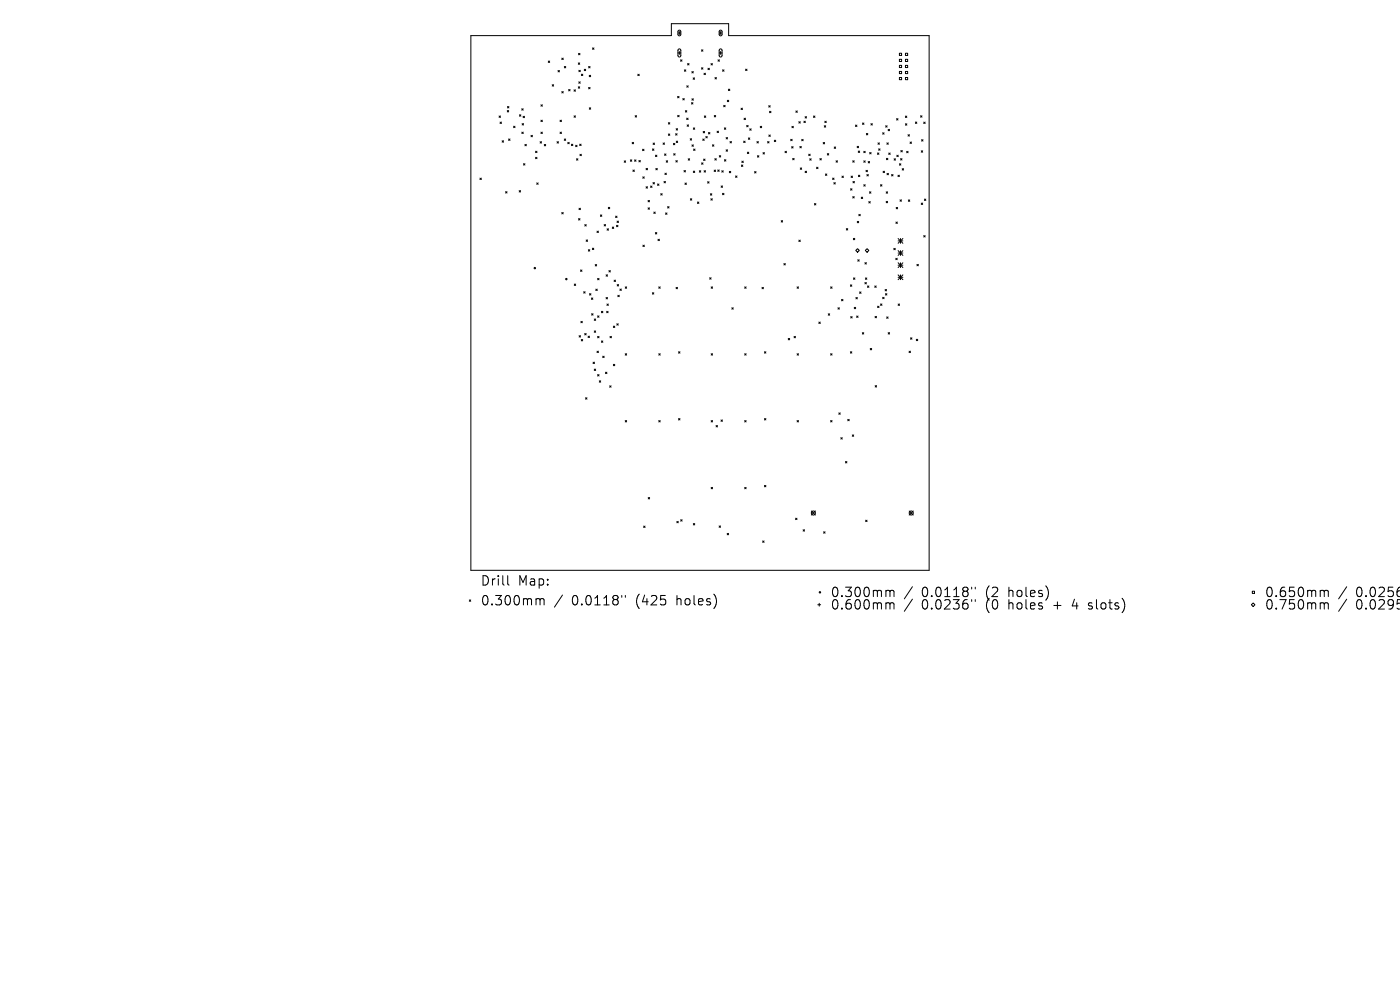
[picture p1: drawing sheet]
<svg xmlns="http://www.w3.org/2000/svg" width="297mm" height="210mm" viewBox="0 0 297 210" stroke-linecap="round" stroke-linejoin="round" font-family="sans-serif">
<defs><g id="words">
<g font-size="2.8">
<text x="101.9" y="124.5">Drill</text>
<text x="109.9" y="124.5">Map:</text>
<text x="101.9" y="128.7">0.300mm</text>
<text x="121.3" y="128.7">0.0118&quot;</text>
<text x="135" y="128.7">(425</text>
<text x="143.8" y="128.7">holes)</text>
<text x="176.1" y="126.9">0.300mm</text>
<text x="176.1" y="129.6">0.600mm</text>
<text x="195.5" y="126.9">0.0118&quot;</text>
<text x="195.5" y="129.6">0.0236&quot;</text>
<text x="209.3" y="126.9">(2</text>
<text x="209.3" y="129.6">(0</text>
<text x="214.2" y="126.9">holes)</text>
<text x="214.2" y="129.6">holes</text>
<text x="224" y="129.6">+</text>
<text x="228.2" y="129.6">4</text>
<text x="231.8" y="129.6">slots)</text>
<text x="268.2" y="126.9">0.650mm</text>
<text x="268.2" y="129.6">0.750mm</text>
<text x="287.7" y="126.9">0.0256&quot;</text>
<text x="287.7" y="129.6">0.0295&quot;</text>
</g>
</g></defs>
<g fill="none" stroke="#000" stroke-width=".21">
<path d="M99.9 7.6h42.5v-2.6h12.2v2.6h42.5v113.4h-97.2zM116.3 12.9l.3 .4M116.6 12.9l-.3 .4M117.1 18l.4 .3M117.5 18l-.4 .3M118.4 15l.3 .3M118.7 15l-.3 .3M119.2 12.3l.3 .3M119.2 19.4l.3 .3M119.5 12.3l-.3 .3M119.5 19.4l-.3 .3M119.7 14.1l.3 .3"/>
<path d="M120 14.1l-.3 .3M120.6 19l.3 .3M120.9 19l-.3 .3M121.8 19.1l.3 .3M122.1 19.1l-.3 .3M122.7 13.3l.3 .3M122.7 18.4l.3 .3M122.7 11.3l.3 .3M122.8 17.4l.3 .3M122.8 14.9l.3 .3M123 13.3l-.3 .3M123 18.4l-.3 .3"/>
<path d="M123 11.3l-.3 .3M123.1 17.4l-.3 .3M123.1 14.9l-.3 .3M123.3 15.7l.3 .3M123.6 15.7l-.3 .3M123.9 14.7l.3 .3M124.2 14.7l-.3 .3M124.9 14.1l.3 .3M124.9 18.5l.3 .3M125 16l.3 .3M125.2 14.1l-.3 .3M125.2 18.5l-.3 .3"/>
<path d="M125.3 16l-.3 .3M125.7 10.2l.3 .3M126 10.2l-.3 .3M135.3 15.7l.3 .4M135.6 15.7l-.3 .4M143.8 7h.6M143.8 11.2h.6M143.9 6.5l.3-.1 .2 .2v.8l-.2 .2-.4-.2zM143.9 10.5l.3-.1 .2 .2v1.2l-.2 .3-.4-.3zM144.1 6.7v.6M144.1 10.9v.6M144.4 12.7l.3 .3"/>
<path d="M144.7 12.7l-.3 .3M145.2 14.8l.3 .3M145.5 14.8l-.3 .3M145.7 18.2l.3 .3M145.9 13.5l.3 .3M146 18.2l-.3 .3M146.2 13.5l-.3 .3M146.8 15.2l.3 .3M147 16.5l.3 .3M147.1 15.2l-.3 .3M147.3 16.5l-.3 .3M148.8 10.6l.3 .3"/>
<path d="M148.8 14.4l.3 .3M149.1 10.6l-.3 .3M149.1 14.4l-.3 .3M149.4 15.5l.3 .3M149.7 15.5l-.3 .3M150.2 14.5l.3 .3M150.5 14.5l-.3 .3M150.8 13.5l.3 .3M151.1 13.5l-.3 .3M151.7 16.4l.3 .4M152 16.4l-.3 .4M152.3 12.7l.3 .3"/>
<path d="M152.6 7h.6M152.6 11.2h.6M152.6 12.7l-.3 .3M152.7 6.5l.3-.1 .2 .2v.8l-.2 .2-.4-.2zM152.7 10.5l.3-.1 .2 .2v1.2l-.3 .3-.3-.3zM152.9 6.7v.6M152.9 10.9v.6M153.3 14.8l.3 .3M153.6 14.8l-.3 .3M154.5 18.9l.3 .3M154.8 18.9l-.3 .3M158.2 14.7l.3 .3"/>
<path d="M158.5 14.7l-.3 .3M190.8 11.3h.5v.5h-.5zM190.8 12.6h.5v.4h-.5zM190.8 13.9h.5v.4h-.5zM190.8 15.2h.5v.4h-.5zM190.8 16.4h.5v.5h-.5zM192.1 11.3h.5v.5h-.5zM192.1 12.6h.5v.4h-.5zM192.1 13.9h.5v.4h-.5zM192.1 15.2h.5v.4h-.5zM192.1 16.4h.5v.5h-.5zM101.8 37.8l.3 .3"/>
<path d="M102.1 37.8l-.3 .3M105.9 24.6l.3 .3M106.1 25.9l.3 .3M106.2 24.6l-.3 .3M106.4 25.9l-.3 .3M106.5 29.9l.3 .3M106.8 29.9l-.3 .3M107.6 23.4l.3 .3M107.7 22.6l.3 .3M107.9 29.5l.3 .3M107.9 23.4l-.3 .3M108 22.6l-.3 .3"/>
<path d="M108.2 29.5l-.3 .3M109 26.8l.3 .3M109.3 26.8l-.3 .3M110.2 24.3l.3 .4M110.5 24.3l-.3 .4M110.7 23.1l.3 .3M110.7 28l.3 .3M110.8 26.2l.3 .3M111 24.7l.3 .3M111 23.1l-.3 .3M111 28l-.3 .3M111.1 34.7l.3 .3"/>
<path d="M111.1 26.2l-.3 .3M111.3 24.7l-.3 .3M111.4 30.6l.3 .3M111.4 34.7l-.3 .3M111.7 30.6l-.3 .3M112.6 28.7l.4 .3M113 28.7l-.4 .3M113.6 33.4l.3 .3M113.6 32.1l.3 .3M113.9 38.8l.3 .3M113.9 32.1l-.3 .3M113.9 33.4l-.3 .3"/>
<path d="M114.2 38.8l-.3 .3M114.6 30.1l.3 .3M114.8 22.2l.3 .3M114.8 25.5l.3 .3M114.8 28l.3 .3M114.9 30.1l-.3 .3M115.1 22.2l-.3 .3M115.1 25.5l-.3 .3M115.1 28l-.3 .3M115.5 30.6l.3 .3M115.8 30.6l-.3 .3M118.2 30.1l.3 .3"/>
<path d="M118.5 30.1l-.3 .3M118.8 25.5l.3 .3M118.8 28l.3 .3M119.1 25.5l-.3 .3M119.1 28l-.3 .3M119.7 29.5l.3 .3M120 29.5l-.3 .3M120.5 30.2l.3 .3M120.8 30.2l-.3 .3M121.2 30.6l.3 .3M121.5 30.6l-.3 .3M121.8 24.6l.3 .3"/>
<path d="M122.1 24.6l-.3 .3M122.1 30.8l.3 .3M122.3 33.7l.3 .3M122.4 30.8l-.3 .3M122.6 33.7l-.3 .3M123 30.6l.3 .3M123 32.7l.3 .3M123.3 30.6l-.3 .3M123.3 32.7l-.3 .3M125 22.9l.3 .3M125.3 22.9l-.3 .3M132.4 34.1l.3 .3"/>
<path d="M132.7 34.1l-.3 .3M133.7 33.9l.3 .3M134 33.9l-.3 .3M134.1 30.2l.3 .3M134.3 36.1l.3 .3M134.4 30.2l-.3 .3M134.6 36.1l-.3 .3M134.6 33.9l.3 .3M134.7 24.5l.3 .3M134.9 33.9l-.3 .3M135 24.5l-.3 .3M135.5 34l.3 .3"/>
<path d="M135.8 34l-.3 .3M136.3 31.7l.3 .3M136.4 37.5l.3 .3M136.6 31.7l-.3 .3M136.7 37.5l-.3 .3M137.1 39.6l.3 .3M137.1 35.7l.3 .3M137.4 39.6l-.3 .3M137.4 35.7l-.3 .3M138 39.5l.3 .3M138.3 39.5l-.3 .3M138.4 31.6l.3 .3"/>
<path d="M138.5 38.7l.3 .3M138.6 30.3l.3 .3M138.7 31.6l-.3 .3M138.8 38.7l-.3 .3M138.9 30.3l-.3 .3M139.1 32.9l.3 .3M139.1 35.7l.3 .3M139.4 32.9l-.3 .3M139.4 35.7l-.3 .3M139.5 39l.3 .3M139.8 39l-.3 .3M140.7 30.3l.3 .3"/>
<path d="M140.9 38.5l.3 .3M141 30.3l-.3 .3M141 32.7l.3 .3M141.1 36.7l.3 .3M141.2 38.5l-.3 .3M141.3 32.7l-.3 .3M141.3 34.1l.3 .3M141.4 36.7l-.3 .3M141.6 34.1l-.3 .3M141.8 26l.3 .3M141.8 28.4l.3 .3M142.1 26l-.3 .3"/>
<path d="M142.1 28.4l-.3 .3M142.9 30.4l.3 .3M142.9 32.6l.3 .3M143.2 30.4l-.3 .3M143.2 32.6l-.3 .3M143.3 28.4l.3 .3M143.4 34.1l.3 .3M143.4 27.3l.3 .3M143.5 29.9l.3 .3M143.6 28.4l-.3 .3M143.7 34.1l-.3 .3M143.7 27.3l-.3 .3"/>
<path d="M143.8 20.4l.3 .4M143.8 29.9l-.3 .3M143.8 24.5l.3 .3M144.1 20.4l-.3 .4M144.1 24.5l-.3 .3M144.9 20.9l.3 .3M145.1 36.2l.3 .3M145.2 20.9l-.3 .3M145.3 38.8l.3 .3M145.4 23.5l.3 .3M145.4 36.2l-.3 .3M145.6 38.8l-.3 .3"/>
<path d="M145.7 25.1l.3 .3M145.7 23.5l-.3 .3M145.8 26.5l.3 .3M146 25.1l-.3 .3M146 33.7l.3 .3M146.1 26.5l-.3 .3M146.3 33.7l-.3 .3M146.4 29.4l.3 .3M146.7 21.8l.3 .3M146.7 29.4l-.3 .3M146.8 21l.3 .3M146.8 30.7l.3 .3"/>
<path d="M147 21.8l-.3 .3M147.1 36.3l.3 .3M147.1 27.1l.3 .3M147.1 21l-.3 .3M147.1 30.7l-.3 .3M147.1 31.6l.3 .3M147.4 27.1l-.3 .3M147.4 36.3l-.3 .3M147.4 31.6l-.3 .3M148.4 36.2l.3 .3M148.7 36.2l-.3 .3M148.8 34.5l.3 .3"/>
<path d="M149.1 29.5l.3 .3M149.1 34.5l-.3 .3M149.2 27.9l.3 .3M149.3 33.7l.3 .3M149.4 36.2l.3 .3M149.4 29.5l-.3 .3M149.4 24.6l.3 .3M149.5 27.9l-.3 .3M149.6 33.7l-.3 .3M149.7 36.2l-.3 .3M149.7 24.6l-.3 .3M149.7 29l.3 .3"/>
<path d="M150 29l-.3 .3M150.1 38.5l.3 .3M150.3 28.1l.3 .3M150.4 38.5l-.3 .3M150.6 28.1l-.3 .3M151.1 30.7l.3 .3M151.4 30.7l-.3 .3M151.5 36.1l.3 .3M151.5 24.5l.3 .3M151.7 33.7l.3 .3M151.8 36.1l-.3 .3M151.8 24.5l-.3 .3"/>
<path d="M152 33.7l-.3 .3M152.1 27.8l.3 .3M152.3 36l.3 .4M152.4 27.8l-.3 .3M152.6 36l-.3 .4M152.6 33l.3 .3M152.9 33l-.3 .3M153 39.4l.3 .3M153.1 36.2l.3 .3M153.3 39.4l-.3 .3M153.4 36.2l-.3 .3M153.5 22.3l.3 .3"/>
<path d="M153.7 27.1l.3 .3M153.7 33.9l.3 .3M153.8 22.3l-.3 .3M154 27.1l-.3 .3M154 33.9l-.3 .3M154 31.8l.3 .3M154 29.2l.3 .3M154.3 21.3l.3 .3M154.3 31.8l-.3 .3M154.3 29.2l-.3 .3M154.6 21.3l-.3 .3M154.7 36.3l.3 .4"/>
<path d="M154.9 30l.3 .3M155 36.3l-.3 .4M155.2 30l-.3 .3M156 37.3l.4 .3M156.4 37.3l-.4 .3M157.2 22.9l.3 .3M157.3 35l.3 .3M157.4 34.2l.3 .3M157.5 22.9l-.3 .3M157.6 35l-.3 .3M157.7 34.2l-.3 .3M157.8 29.9l.3 .3"/>
<path d="M157.8 25.1l.4 .3M158.1 29.9l-.3 .3M158.2 25.1l-.4 .3M158.4 26.6l.3 .3M158.5 32.3l.4 .3M158.7 26.6l-.3 .3M158.8 29.3l.3 .3M158.9 32.3l-.4 .3M159.1 27.3l.3 .3M159.1 29.3l-.3 .3M159.4 27.3l-.3 .3M160.1 36.4l.3 .3"/>
<path d="M160.4 36.4l-.3 .3M160.6 30l.3 .3M160.7 33l.3 .3M160.9 30l-.3 .3M161 33l-.3 .3M161.3 26.8l.3 .3M161.6 26.8l-.3 .3M161.9 32.4l.3 .3M162.2 32.4l-.3 .3M162.8 30l.3 .3M163.1 22.4l.3 .3M163.1 28.6l.3 .3"/>
<path d="M163.1 30l-.3 .3M163.2 23.6l.4 .3M163.4 22.4l-.3 .3M163.4 28.6l-.3 .3M163.6 23.6l-.4 .3M164.3 29.7l.3 .3M164.6 29.7l-.3 .3M166.5 32.1l.3 .3M166.8 32.1l-.3 .3M167.7 29.5l.3 .4M167.9 31.1l.3 .3M168 26.8l.3 .3"/>
<path d="M168 29.5l-.3 .4M168.2 33.6l.3 .3M168.2 31.1l-.3 .3M168.3 26.8l-.3 .3M168.5 33.6l-.3 .3M168.8 23.5l.3 .3M169.1 23.5l-.3 .3M169.5 25.8l.3 .3M169.7 31.1l.3 .3M169.8 35.6l.3 .3M169.8 25.8l-.3 .3M170 31.1l-.3 .3"/>
<path d="M170.1 35.6l-.3 .3M170.1 29.6l.3 .3M170.4 29.6l-.3 .3M170.5 25.7l.3 .3M170.8 24.7l.3 .3M170.8 36.3l.3 .3M170.8 25.7l-.3 .3M171.1 24.7l-.3 .3M171.1 36.3l-.3 .3M171.6 32.7l.3 .3M171.8 33.7l.3 .3M171.9 32.7l-.3 .3"/>
<path d="M172.1 33.7l-.3 .3M172.6 24.6l.3 .3M172.9 24.6l-.3 .3M173.2 35.5l.3 .3M173.5 35.5l-.3 .3M173.9 33.6l.3 .3M174.2 33.6l-.3 .3M174.6 30.2l.3 .3M174.9 26.7l.3 .3M174.9 30.2l-.3 .3M175 25.7l.3 .3M175.1 36.9l.3 .3"/>
<path d="M175.2 26.7l-.3 .3M175.3 25.7l-.3 .3M175.4 36.9l-.3 .3M175.5 32.6l.3 .3M175.8 32.6l-.3 .3M176.6 37.8l.3 .3M176.9 38.7l.3 .3M176.9 37.8l-.3 .3M177 31.2l.3 .3M177.2 38.7l-.3 .3M177.3 31.2l-.3 .3M177.4 34.1l.3 .3"/>
<path d="M177.7 34.1l-.3 .3M178.6 37.4l.3 .3M178.9 37.4l-.3 .3M180.6 37.4l.3 .3M180.9 37.4l-.3 .3M180.9 34.1l.3 .3M181 38.5l.3 .3M181.2 34.1l-.3 .3M181.3 38.5l-.3 .3M181.5 26.5l.3 .3M181.8 26.5l-.3 .3M181.8 31l.3 .3"/>
<path d="M182.1 32l.3 .3M182.1 37.2l.3 .3M182.1 31l-.3 .3M182.4 32l-.3 .3M182.4 37.2l-.3 .3M183 26.1l.3 .3M183.2 32.1l.4 .3M183.2 34.1l.4 .3M183.2 39.2l.4 .3M183.3 26.1l-.3 .3M183.6 32.1l-.4 .3M183.6 34.1l-.4 .3"/>
<path d="M183.6 39.2l-.4 .3M183.7 36.1l.3 .3M183.8 28.3l.3 .3M183.9 37l.3 .3M184 36.1l-.3 .3M184.1 28.3l-.3 .3M184.2 34.3l.3 .3M184.2 37l-.3 .3M184.5 34.3l-.3 .3M184.5 32.3l.3 .4M184.8 26.2l.3 .3M184.8 32.3l-.3 .4"/>
<path d="M185.1 26.2l-.3 .3M186.2 32.4l.3 .3M186.3 30.3l.3 .3M186.4 31.6l.3 .3M186.5 32.4l-.3 .3M186.6 30.3l-.3 .3M186.7 31.6l-.3 .3M186.8 39.2l.3 .3M187.1 39.2l-.3 .3M187.3 28.2l.3 .3M187.3 36.3l.3 .3M187.6 28.2l-.3 .3"/>
<path d="M187.6 36.3l-.3 .3M187.9 26.7l.3 .3M188 33.6l.4 .3M188.1 30.3l.4 .3M188.2 36.8l.3 .3M188.2 26.7l-.3 .3M188.4 33.6l-.4 .3M188.4 27.4l.3 .3M188.5 30.3l-.4 .3M188.5 36.8l-.3 .3M188.5 32.5l.3 .3M188.7 27.4l-.3 .3"/>
<path d="M188.8 32.5l-.3 .3M189.1 37l.3 .3M189.4 37l-.3 .3M189.7 33.7l.3 .3M190 33.7l-.3 .3M190.2 25.2l.3 .3M190.3 32.9l.3 .3M190.5 37.2l.3 .3M190.5 25.2l-.3 .3M190.6 32.9l-.3 .3M190.8 37.2l-.3 .3M190.8 34.7l.3 .3"/>
<path d="M191.1 33.6l.3 .3M191.1 31.9l.3 .3M191.1 34.7l-.3 .3M191.4 33.6l-.3 .3M191.4 35.8l.3 .3M191.4 31.9l-.3 .3M191.7 35.8l-.3 .3M192.1 24.6l.3 .3M192.1 26.3l.3 .3M192.3 32.1l.4 .3M192.4 24.6l-.3 .3M192.4 26.3l-.3 .3"/>
<path d="M192.6 28.6l.3 .3M192.7 32.1l-.4 .3M192.9 28.6l-.3 .3M193.1 30.1l.3 .3M193.4 30.1l-.3 .3M194.2 25.9l.3 .3M194.5 25.9l-.3 .3M195.3 24.6l.3 .3M195.4 32l.3 .3M195.5 29.6l.3 .3M195.6 24.6l-.3 .3M195.7 32l-.3 .3"/>
<path d="M195.8 29.6l-.3 .3M196 25.9l.3 .3M196.3 25.9l-.3 .3M107.3 40.6l.3 .4M107.6 40.6l-.3 .4M110.1 40.4l.3 .3M110.4 40.4l-.3 .3M119.2 45.1l.3 .3M119.5 45.1l-.3 .3M122.7 46.4l.3 .3M122.8 44.2l.3 .3M123 46.4l-.3 .3"/>
<path d="M123.1 44.2l-.3 .3M123.2 57.3l.3 .3M123.5 57.3l-.3 .3M124.1 47.6l.3 .3M124.3 50.9l.4 .3M124.4 47.6l-.3 .3M124.7 50.9l-.4 .3M124.8 53l.3 .3M125.1 53l-.3 .3M125.7 52.6l.3 .3M126 52.6l-.3 .3M126.3 56.1l.3 .3"/>
<path d="M126.6 56.1l-.3 .3M126.7 49l.3 .3M126.8 59.1l.3 .3M127 49l-.3 .3M127.1 59.1l-.3 .3M127.4 45.6l.3 .3M127.7 45.6l-.3 .3M128.2 47.6l.3 .3M128.5 47.6l-.3 .3M128.6 58.3l.3 .3M128.8 48.5l.3 .3M128.9 58.3l-.3 .3"/>
<path d="M129 44l.4 .3M129.1 48.5l-.3 .3M129.2 57.4l.3 .3M129.4 44l-.4 .3M129.5 57.4l-.3 .3M129.9 48.2l.3 .3M130.2 48.2l-.3 .3M130.3 59.4l.3 .3M130.6 59.4l-.3 .3M130.6 45.8l.3 .4M130.8 47.8l.3 .3M130.9 45.8l-.3 .4"/>
<path d="M130.9 46.9l.3 .3M131.1 47.8l-.3 .3M131.2 46.9l-.3 .3M136.4 52l.3 .3M136.7 52l-.3 .3M137.5 42.5l.3 .3M137.5 44.1l.3 .3M137.8 42.5l-.3 .3M137.8 44.1l-.3 .3M138.7 45l.3 .3M139 45l-.3 .3M139 49.3l.3 .3"/>
<path d="M139.3 49.3l-.3 .3M139.6 50.7l.3 .4M139.9 50.7l-.3 .4M140.2 41.1l.3 .3M140.5 41.1l-.3 .3M141.2 45.2l.3 .3M141.5 45.2l-.3 .3M141.6 43.8l.3 .3M141.9 43.8l-.3 .3M146.5 42.2l.3 .3M146.8 42.2l-.3 .3M148 42.9l.3 .3"/>
<path d="M148.3 42.9l-.3 .3M150.6 58.9l.3 .3M150.7 41.1l.3 .3M150.8 42.2l.3 .3M150.9 58.9l-.3 .3M151 41.1l-.3 .3M151.1 42.2l-.3 .3M153.3 41l.3 .3M153.6 41l-.3 .3M165.7 46.8l.3 .3M166 46.8l-.3 .3M166.3 55.9l.3 .3"/>
<path d="M166.6 55.9l-.3 .3M169.5 50.9l.3 .3M169.8 50.9l-.3 .3M172.8 43.2l.3 .3M173.1 43.2l-.3 .3M179.5 48.5l.3 .3M179.8 48.5l-.3 .3M180.4 40l.3 .3M180.7 40l-.3 .3M180.9 41.7l.3 .3M181 50.6l.3 .3M181.1 59l.3 .3"/>
<path d="M181.2 41.7l-.3 .3M181.3 50.6l-.3 .3M181.4 59l-.3 .3M181.9 47l.3 .3M181.9 52.7l.4 .4-.4 .4-.4-.4zM182 55.1l.3 .3M182.2 47l-.3 .3M182.2 45.5l.3 .3M182.3 55.1l-.3 .3M182.5 45.5l-.3 .3M182.7 41.8l.3 .3M183 41.8l-.3 .3"/>
<path d="M183.5 59.9l.3 .3M183.5 55.7l.3 .3M183.6 59l.3 .3M183.8 59.9l-.3 .3M183.8 55.7l-.3 .3M183.9 59l-.3 .3M183.9 52.7l.4 .4-.4 .4-.3-.4zM184.3 42.8l.3 .3M184.5 40.7l.3 .3M184.6 42.8l-.3 .3M184.8 40.7l-.3 .3M188 40.7l.3 .3"/>
<path d="M188 42.7l.3 .3M188.3 40.7l-.3 .3M188.3 42.7l-.3 .3M189.6 52.7l.3 .3M189.9 52.7l-.3 .3M190 54.8l.3 .3M190.1 47.1l.3 .3M190.1 44l.3 .3M190.3 54.8l-.3 .3M190.4 47.1l-.3 .3M190.4 44l-.3 .3M190.5 50.6l1 1"/>
<path d="M190.5 51.1h1M190.5 53.2l1 1M190.5 53.7h1M190.5 55.7l1 1.1M190.5 56.2h1M190.5 58.3l1 1M190.5 58.8h1M190.9 42.4l.3 .3M191 50.6v1M191 53.2v1M191 55.7v1.1M191 58.3v1"/>
<path d="M191.2 42.4l-.3 .3M191.5 50.6l-1 1M191.5 53.2l-1 1M191.5 55.7l-1 1.1M191.5 58.3l-1 1M192.7 42.4l.3 .3M193 42.4l-.3 .3M194.5 56.1l.3 .3M194.8 56.1l-.3 .3M195.4 43.1l.3 .3M195.7 43.1l-.3 .3M196 50l.3 .3"/>
<path d="M196.1 42.2l.3 .3M196.3 50l-.3 .3M196.4 42.2l-.3 .3M121.8 60.3l.3 .3M122.1 60.3l-.3 .3M122.9 71.2l.3 .3M123.2 71.2l-.3 .3M123.2 68.2l.3 .3M123.3 72l.3 .3M123.5 68.2l-.3 .3M123.6 72l-.3 .3M123.8 61.9l.3 .3"/>
<path d="M124 70.7l.3 .4M124.1 61.9l-.3 .3M124.3 70.7l-.3 .4M124.8 71.3l.3 .3M125.1 71.3l-.3 .3M125.1 62.3l.3 .3M125.4 62.3l-.3 .3M125.5 63.2l.3 .3M125.5 66.5l.3 .4M125.8 63.2l-.3 .3M125.8 66.5l-.3 .4M125.8 76.8l.3 .3"/>
<path d="M126.1 67.7l.3 .3M126.1 70.2l.3 .3M126.1 78.3l.3 .3M126.1 76.8l-.3 .3M126.4 67.7l-.3 .3M126.4 70.2l-.3 .3M126.4 78.3l-.3 .3M126.4 61.3l.3 .3M126.7 74.5l.3 .3M126.7 61.3l-.3 .3M126.8 67l.3 .3M126.8 71.4l.3 .3"/>
<path d="M126.8 79.5l.3 .3M127 74.5l-.3 .3M127.1 67l-.3 .3M127.1 71.4l-.3 .3M127.1 79.5l-.3 .3M127.6 66l.3 .3M127.6 72.3l.3 .3M127.9 75.6l.3 .3M127.9 66l-.3 .3M127.9 72.3l-.3 .3M128.2 75.6l-.3 .3M128.4 79l.4 .3"/>
<path d="M128.6 63.1l.3 .3M128.7 66l.3 .3M128.8 79l-.4 .3M128.8 64.5l.3 .3M128.9 63.1l-.3 .3M129 66l-.3 .3M129.1 64.5l-.3 .3M129.4 71.4l.3 .3M129.7 71.4l-.3 .3M130.1 69.2l.3 .3M130.1 77.3l.3 .3M130.4 77.3l-.3 .3"/>
<path d="M130.4 69.2l-.3 .3M130.9 68.7l.3 .3M130.9 60.4l.3 .3M131.1 62.6l.3 .3M131.2 68.7l-.3 .3M131.2 60.4l-.3 .3M131.4 62.6l-.3 .3M131.5 61.3l.3 .3M131.8 61.3l-.3 .3M132.6 60.9l.3 .3M132.6 75l.3 .3M132.9 60.9l-.3 .3"/>
<path d="M132.9 75l-.3 .3M138.4 62.1l.3 .3M138.7 62.1l-.3 .3M139.8 60.9l.3 .3M139.8 75l.3 .3M140.1 60.9l-.3 .3M140.1 75l-.3 .3M143.4 61l.3 .3M143.7 61l-.3 .3M143.9 74.6l.4 .3M144.3 74.6l-.4 .3M150.9 60.9l.3 .3"/>
<path d="M150.9 75l.3 .3M151.2 60.9l-.3 .3M151.2 75l-.3 .3M155.3 65.3l.3 .3M155.6 65.3l-.3 .3M158 60.9l.3 .3M158 75l.3 .3M158.3 60.9l-.3 .3M158.3 75l-.3 .3M161.7 61l.3 .3M162 61l-.3 .3M162.2 74.6l.3 .3"/>
<path d="M162.5 74.6l-.3 .3M167.2 71.8l.3 .3M167.5 71.8l-.3 .3M168.5 71.4l.3 .3M168.8 71.4l-.3 .3M169.1 60.9l.3 .3M169.1 75l.3 .3M169.4 60.9l-.3 .3M169.4 75l-.3 .3M173.7 68.3l.3 .3M174 68.3l-.3 .3M175.7 66.6l.3 .3"/>
<path d="M176 66.6l-.3 .3M176.2 60.9l.3 .3M176.2 75l.3 .3M176.5 60.9l-.3 .3M176.5 75l-.3 .3M177.8 65.3l.3 .3M178.1 65.3l-.3 .3M178.5 63.5l.3 .3M178.8 63.5l-.3 .3M180.4 74.6l.3 .3M180.4 60.4l.3 .3M180.5 67.2l.3 .3"/>
<path d="M180.7 60.4l-.3 .3M180.7 74.6l-.3 .3M180.8 67.2l-.3 .3M181.2 65.2l.3 .3M181.5 65.2l-.3 .3M181.6 63.1l.3 .3M181.7 67l.3 .3M181.9 63.1l-.3 .3M182 67l-.3 .3M182.4 61.9l.3 .3M182.7 61.9l-.3 .3M182.9 70.6l.3 .3"/>
<path d="M183.2 70.6l-.3 .3M184 60.7l.3 .3M184.3 60.7l-.3 .3M184.6 73.9l.3 .3M184.9 73.9l-.3 .3M185.6 60.7l.3 .3M185.6 67.1l.3 .3M185.9 60.7l-.3 .3M185.9 67.1l-.3 .3M186.2 64.9l.3 .4M186.5 64.9l-.3 .4M186.8 64.5l.3 .3"/>
<path d="M187.1 64.5l-.3 .3M187.3 63.1l.3 .3M187.6 63.1l-.3 .3M187.8 61.4l.3 .3M187.8 62.3l.3 .3M188.1 61.4l-.3 .3M188.1 67.2l.3 .3M188.1 62.3l-.3 .3M188.4 67.2l-.3 .3M188.4 70.6l.3 .3M188.7 70.6l-.3 .3M190.5 64.5l.3 .3"/>
<path d="M190.8 64.5l-.3 .3M192.9 74.5l.3 .3M193.2 74.5l-.3 .3M193.2 71.7l.3 .3M193.5 71.7l-.3 .3M194.4 72l.3 .3M194.7 72l-.3 .3M124.2 84.4l.3 .3M124.5 84.4l-.3 .3M127.1 80.8l.3 .3M127.4 80.8l-.3 .3M129.3 81.8l.3 .3"/>
<path d="M129.6 81.8l-.3 .3M132.6 89.2l.3 .3M132.9 89.2l-.3 .3M139.8 89.2l.3 .3M140.1 89.2l-.3 .3M143.9 88.8l.4 .3M144.3 88.8l-.4 .3M150.9 89.2l.3 .3M151.2 89.2l-.3 .3M151.9 90.3l.3 .3M152.2 90.3l-.3 .3M153 89.1l.3 .3"/>
<path d="M153.3 89.1l-.3 .3M158 89.2l.3 .3M158.3 89.2l-.3 .3M162.2 88.8l.3 .3M162.5 88.8l-.3 .3M169.1 89.2l.3 .3M169.4 89.2l-.3 .3M176.2 89.2l.3 .3M176.5 89.2l-.3 .3M177.9 87.6l.4 .3M178.3 87.6l-.4 .3M178.4 92.8l.3 .3"/>
<path d="M178.7 92.8l-.3 .3M179.4 97.9l.3 .3M179.7 97.9l-.3 .3M179.8 89l.4 .3M180.2 89l-.4 .3M180.8 92.3l.3 .3M181.1 92.3l-.3 .3M185.7 81.8l.3 .3M186 81.8l-.3 .3M136.5 111.6l.4 .3M136.9 111.6l-.4 .3M137.5 105.5l.3 .3"/>
<path d="M137.8 105.5l-.3 .3M143.6 110.6l.3 .3M143.9 110.6l-.3 .3M144.4 110.2l.3 .3M144.7 110.2l-.3 .3M147.1 111.1l.3 .3M147.4 111.1l-.3 .3M150.9 103.4l.3 .3M151.2 103.4l-.3 .3M152.6 111.6l.3 .3M152.9 111.6l-.3 .3M154.3 113.1l.3 .3"/>
<path d="M154.6 113.1l-.3 .3M158 103.4l.3 .3M158.3 103.4l-.3 .3M161.8 114.8l.3 .3M162.1 114.8l-.3 .3M162.2 103l.3 .3M162.5 103l-.3 .3M168.8 109.9l.3 .3M169.1 109.9l-.3 .3M170.4 112.4l.3 .3M170.7 112.4l-.3 .3M172.1 108.4l.9 .9"/>
<path d="M173 108.4l-.9 .9M174.7 112.8l.3 .3M175 112.8l-.3 .3M183.6 110.3l.3 .3M183.9 110.3l-.3 .3M192.9 108.4l.8 .9M193.7 108.4l-.8 .9M99.6 127.3l.3 .3M99.9 127.3l-.3 .3M107.7 122.1v1.7l.3 .3M114 127h.3l.3 .3M114.6 127.3l.3-.3 .4 .1 .1 1.2"/>
<path d="M114.6 127.3v1M119.3 126.2l-1.7 2.6M131.9 126.3v.4M132.7 126.3v.4M173.5 128.3h.6M173.8 128v.6M188.2 125.2h.3l.3 .3M188.2 127.9h.3l.3 .3M188.8 125.5l.3-.3 .5 .1 .1 1.3M188.8 125.5v1.1M188.8 128.2v1M188.8 128.2l.3-.3 .5 .1 .1 1.2"/>
<path d="M193.6 124.5l-1.8 2.5M193.6 127.1l-1.8 2.6M206.1 124.6v.3M206.1 127.2v.4M206.9 124.6v.3M206.9 127.2v.4M230.9 129.1l.2 .1M231 128v.4M265.7 125.4h.4v.5h-.4zM265.9 127.9l.3 .4-.3 .4-.4-.4zM280.4 125.2h.2l.3 .3M280.4 127.9h.2l.3 .3"/>
<path d="M280.9 125.5l.3-.3 .5 .1 .1 1.3M280.9 128.2l.3-.3 .5 .1 .1 1.2M280.9 125.5v1.1M280.9 128.2v1M285.7 124.5l-1.7 2.5M285.7 127.1l-1.7 2.6"/>
<circle cx="113.5" cy="56.9" r=".15"/>
<circle cx="120.1" cy="59.2" r=".15"/>
<circle cx="172.6" cy="108.8" r=".43"/>
<circle cx="193.3" cy="108.8" r=".43"/>
<circle cx="173.9" cy="125.6" r=".15"/>
</g>
<use href="#words"/>
</svg>
